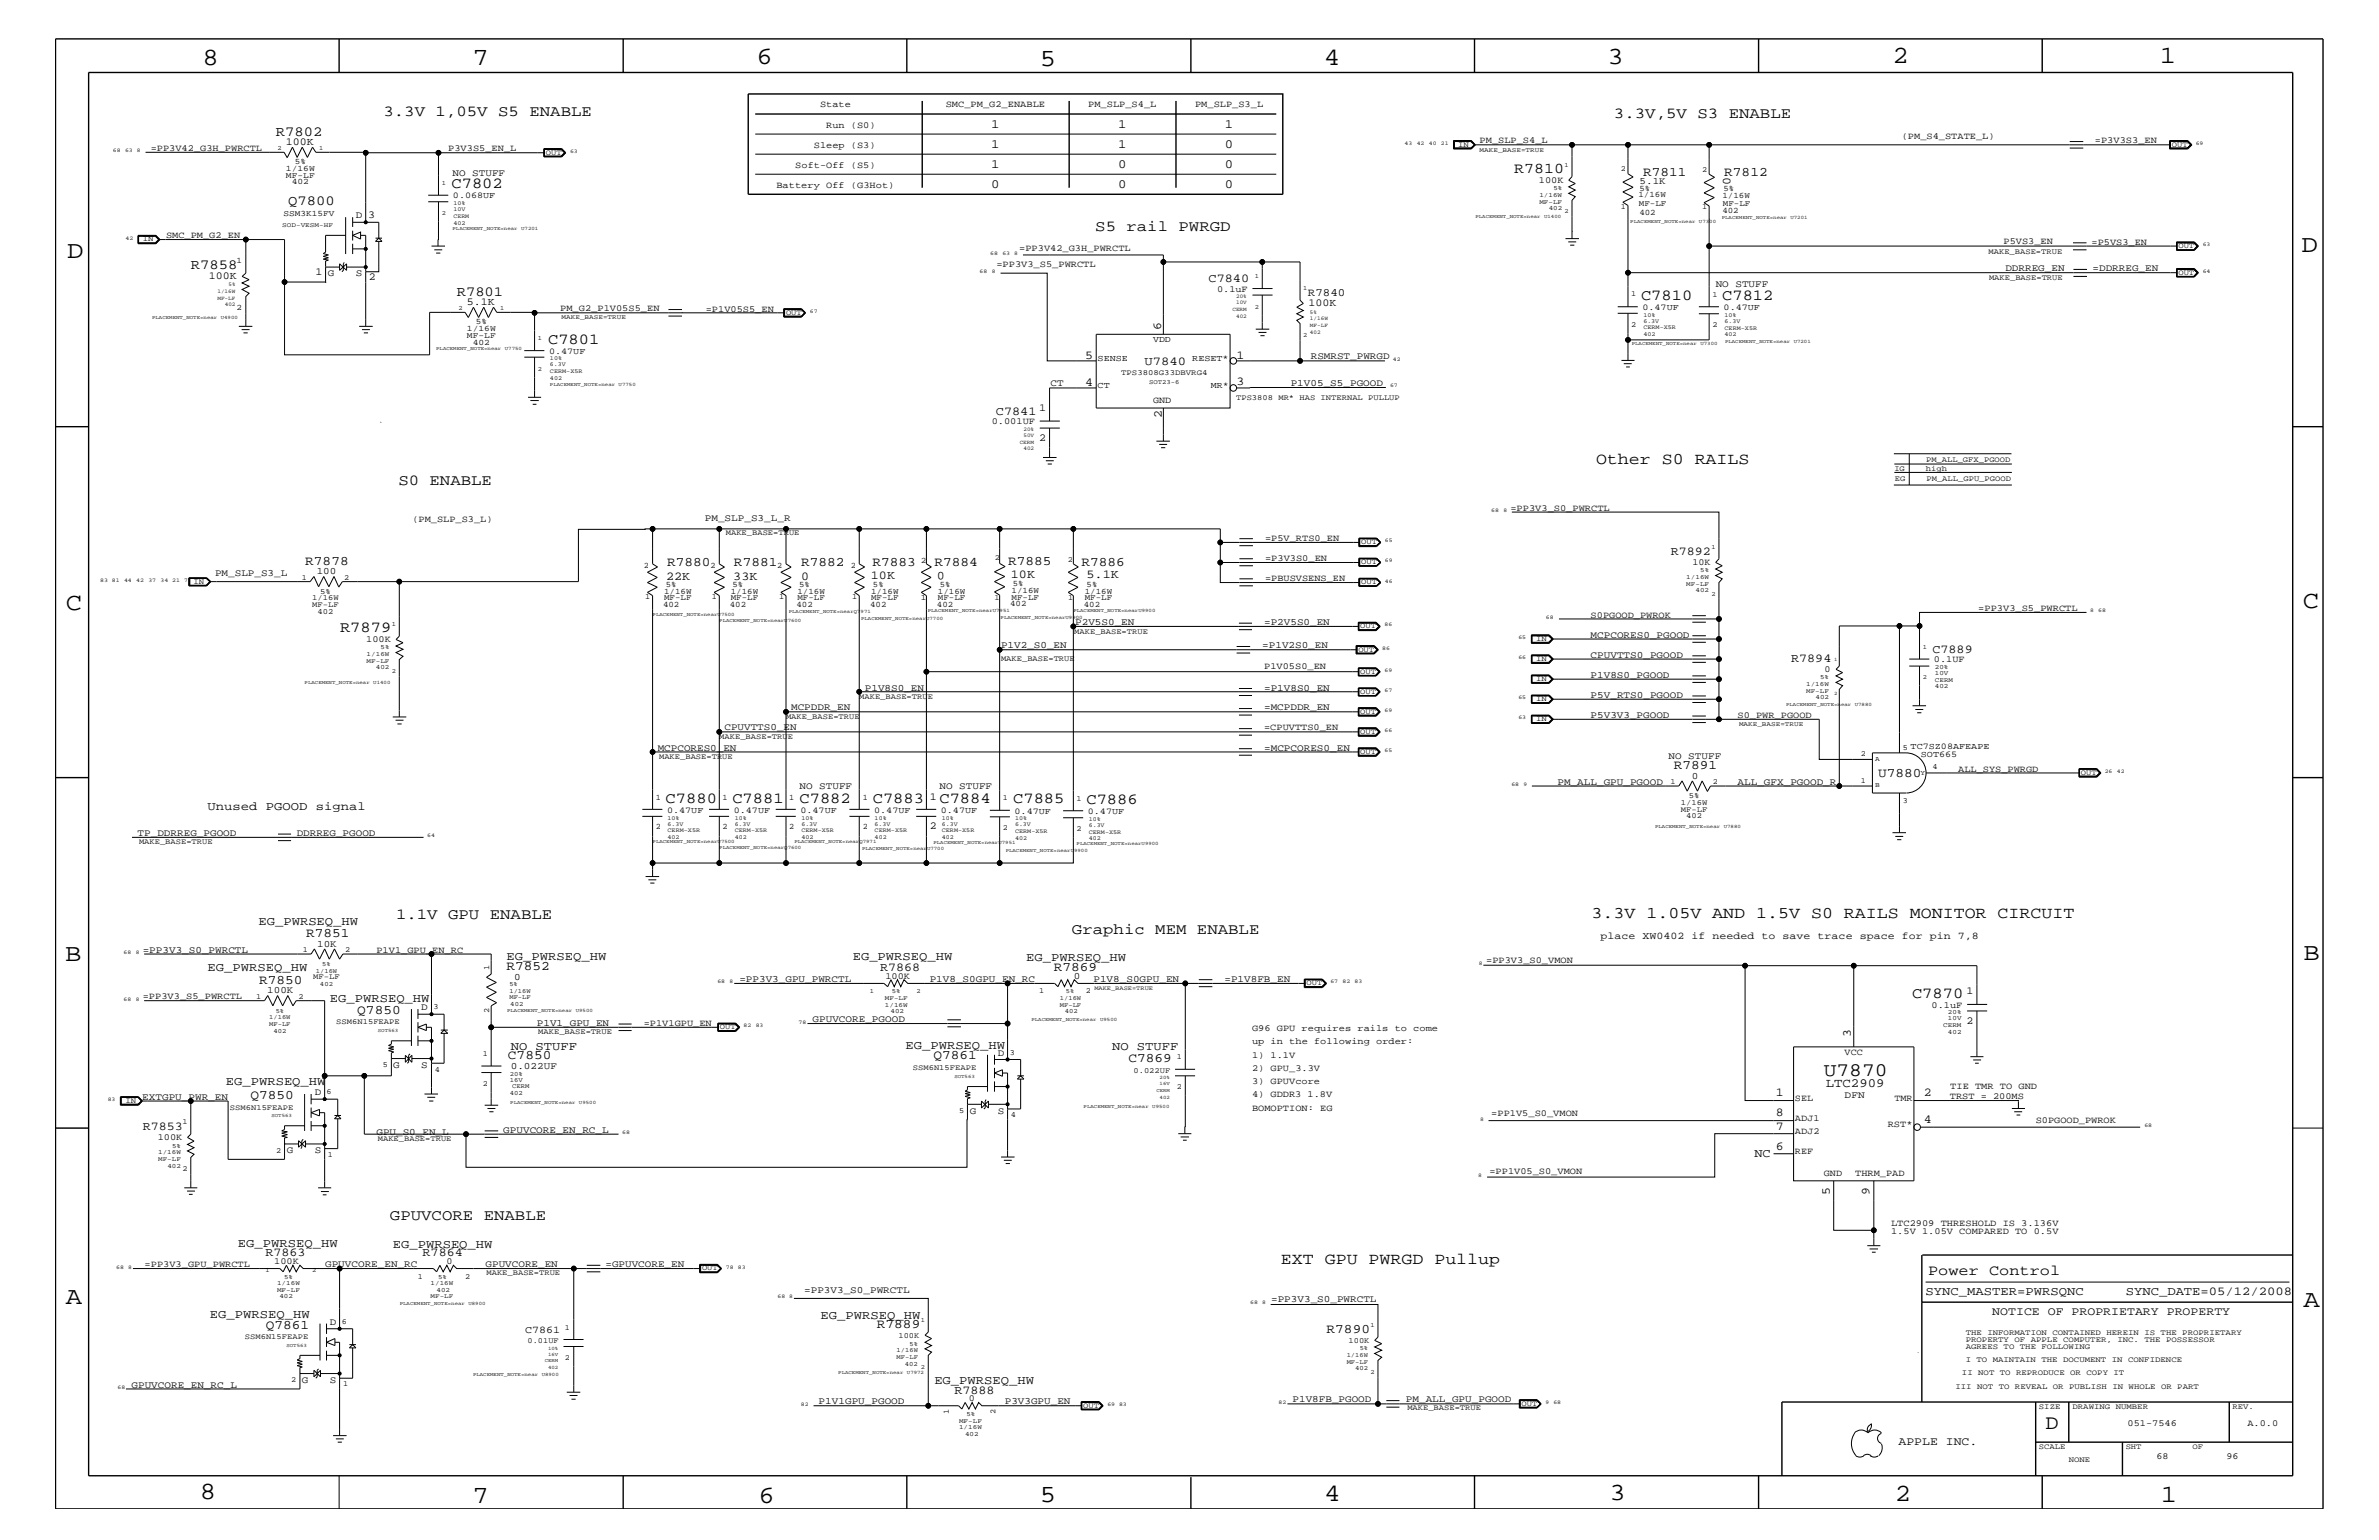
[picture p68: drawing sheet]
<svg xmlns="http://www.w3.org/2000/svg" width="432mm" height="279mm" viewBox="0 0 432 279" stroke-linecap="round" stroke-linejoin="round" font-family="sans-serif">
<defs><g id="words">
<g font-size="4.5">
<text x="36.7" y="11.7">8</text>
<text x="85.8" y="11.7">7</text>
<text x="137.3" y="11.5">6</text>
<text x="240.3" y="11.7">4</text>
<text x="291.8" y="11.5">3</text>
<text x="343.5" y="11.5">2</text>
<text x="392" y="11.5">1</text>
<text x="188.7" y="12.1">5</text>
<text x="12.2" y="46.8">D</text>
<text x="417.7" y="45.7">D</text>
<text x="11.9" y="110.6">C</text>
<text x="418" y="110.3">C</text>
<text x="11.9" y="174.3">B</text>
<text x="418.1" y="174.2">B</text>
<text x="11.9" y="236.7">A</text>
<text x="418.1" y="237.1">A</text>
<text x="36.2" y="271.9">8</text>
<text x="85.8" y="272.7">7</text>
<text x="137.7" y="272.7">6</text>
<text x="188.7" y="272.5">5</text>
<text x="240.4" y="272.3">4</text>
<text x="292.1" y="272.2">3</text>
<text x="343.9" y="272.3">2</text>
<text x="392.2" y="272.6">1</text>
</g>
<text font-size="3.7" x="371.3" y="259.3">D</text>
<text font-size="3.5" x="331" y="195.2">U7870</text>
<g font-size="3">
<text x="289.7" y="84.1">Other S0 RAILS</text>
<text x="288.9" y="166.5">3.3V 1.05V AND 1.5V S0 RAILS MONITOR CIRCUIT</text>
<text x="232.5" y="229.4">EXT GPU PWRGD Pullup</text>
</g>
<g font-size="2.8">
<text x="69.6" y="21">3.3V 1,05V S5 ENABLE</text>
<text x="292.9" y="21.4">3.3V,5V S3 ENABLE</text>
<text x="82" y="34.1">C7802</text>
<text x="198.8" y="41.9">S5 rail PWRGD</text>
<text x="297.9" y="54.4">C7810</text>
<text x="312.6" y="54.5">C7812</text>
<text x="99.5" y="62.3">C7801</text>
<text x="72.3" y="88.1">S0 ENABLE</text>
<text x="61.7" y="114.7">R7879</text>
<text x="120.8" y="145.7">C7880</text>
<text x="132.9" y="145.7">C7881</text>
<text x="145.1" y="145.7">C7882</text>
<text x="158.4" y="145.7">C7883</text>
<text x="170.5" y="145.7">C7884</text>
<text x="183.9" y="145.7">C7885</text>
<text x="197.2" y="145.9">C7886</text>
<text x="71.9" y="166.8">1.1V GPU ENABLE</text>
<text x="194.6" y="169.5">Graphic MEM ENABLE</text>
<text x="347" y="181">C7870</text>
<text x="70.8" y="221.3">GPUVCORE ENABLE</text>
</g>
<g font-size="2.7">
<text x="274.8" y="31.4">R7810</text>
<text x="350" y="231.3">Power Control</text>
</g>
<g font-size="2.5">
<text x="50" y="24.7">R7802</text>
<text x="52.3" y="37.3">Q7800</text>
<text x="34.6" y="48.8">R7858</text>
<text x="82.9" y="53.6">R7801</text>
</g>
<g font-size="2.4">
<text x="298.2" y="31.9">R7811</text>
<text x="313" y="31.9">R7812</text>
<text x="55.4" y="102.5">R7878</text>
<text x="121.1" y="102.6">R7880</text>
<text x="133.2" y="102.6">R7881</text>
<text x="145.4" y="102.6">R7882</text>
<text x="158.4" y="102.6">R7883</text>
<text x="169.6" y="102.6">R7884</text>
<text x="183" y="102.5">R7885</text>
<text x="196.3" y="102.6">R7886</text>
<text x="303.8" y="139.6">R7891</text>
<text x="340.9" y="140.9">U7880</text>
<text x="55.6" y="170">R7851</text>
<text x="47" y="178.5">R7850</text>
<text x="91.9" y="176.1">R7852</text>
<text x="191.3" y="176.2">R7869</text>
<text x="64.9" y="184">Q7850</text>
<text x="92.2" y="192.1">C7850</text>
<text x="169.4" y="192.2">Q7861</text>
<text x="204.8" y="192.7">C7869</text>
<text x="45.5" y="199.4">Q7850</text>
<text x="48.3" y="241.1">Q7861</text>
<text x="159.2" y="240.9">R7889</text>
<text x="240.8" y="241.8">R7890</text>
</g>
<g font-size="2.3">
<text x="179.9" y="23.1">1</text>
<text x="202.9" y="23.1">1</text>
<text x="222.3" y="23.1">1</text>
<text x="179.9" y="26.8">1</text>
<text x="202.9" y="26.8">1</text>
<text x="222.3" y="26.8">0</text>
<text x="179.9" y="30.4">1</text>
<text x="179.9" y="34.1">0</text>
<text x="202.9" y="30.4">0</text>
<text x="202.9" y="34.1">0</text>
<text x="222.3" y="30.4">0</text>
<text x="222.3" y="34.1">0</text>
<text x="331.4" y="197.2">LTC2909</text>
</g>
<g font-size="2.2">
<text x="314.1" y="33.6" transform="rotate(-90 314.1 33.6)">0</text>
<text x="219.4" y="51.2">C7840</text>
<text x="210.7" y="59.8" transform="rotate(-90 210.7 59.8)">6</text>
<text x="196.9" y="65.1">5</text>
<text x="224.5" y="65.1">1</text>
<text x="196.9" y="70">4</text>
<text x="207.7" y="66.2">U7840</text>
<text x="224.5" y="69.9">3</text>
<text x="180.8" y="75.2">C7841</text>
<text x="210.9" y="75.9" transform="rotate(-90 210.9 75.9)">2</text>
<text x="303.3" y="100.7">R7892</text>
<text x="120.9" y="105.2">22K</text>
<text x="133.1" y="105.2">33K</text>
<text x="145.4" y="105.2">0</text>
<text x="158.1" y="105.1">10K</text>
<text x="171.5" y="103.8" transform="rotate(-180 171.5 103.8)">0</text>
<text x="183.5" y="104.9">10K</text>
<text x="197.2" y="104.9">5.1K</text>
<text x="350.8" y="118.4">C7889</text>
<text x="325.1" y="120.1">R7894</text>
<text x="37.7" y="146.9">Unused PGOOD signal</text>
<text x="46.9" y="167.8">EG_PWRSEQ_HW</text>
<text x="37.7" y="176.2">EG_PWRSEQ_HW</text>
<text x="91.9" y="174.2">EG_PWRSEQ_HW</text>
<text x="154.8" y="174.2">EG_PWRSEQ_HW</text>
<text x="159.8" y="176.2">R7868</text>
<text x="186.3" y="174.4">EG_PWRSEQ_HW</text>
<text x="59.9" y="181.8">EG_PWRSEQ_HW</text>
<text x="92.7" y="190.5">NO STUFF</text>
<text x="164.3" y="190.4">EG_PWRSEQ_HW</text>
<text x="201.8" y="190.5">NO STUFF</text>
<text x="336" y="188.2" transform="rotate(-90 336 188.2)">3</text>
<text x="41" y="196.8">EG_PWRSEQ_HW</text>
<text x="322.3" y="202.6">8</text>
<text x="322.3" y="198.9">1</text>
<text x="349.2" y="198.9">2</text>
<text x="349.2" y="203.7">4</text>
<text x="25.9" y="205.1">R7853</text>
<text x="318.4" y="209.9">NC</text>
<text x="322.3" y="205">7</text>
<text x="322.3" y="208.6">6</text>
<text x="332.1" y="216.9" transform="rotate(-90 332.1 216.9)">5</text>
<text x="339.3" y="216.9" transform="rotate(-90 339.3 216.9)">9</text>
<text x="43.2" y="226.3">EG_PWRSEQ_HW</text>
<text x="48.2" y="228">R7863</text>
<text x="71.3" y="226.5">EG_PWRSEQ_HW</text>
<text x="76.7" y="228">R7864</text>
<text x="38.1" y="239.2">EG_PWRSEQ_HW</text>
<text x="148.9" y="239.4">EG_PWRSEQ_HW</text>
<text x="349.5" y="235">SYNC_MASTER=PWRSQNC</text>
<text x="385.8" y="235">SYNC_DATE=05/12/2008</text>
<text x="169.6" y="251.1">EG_PWRSEQ_HW</text>
<text x="173.2" y="252.8">R7888</text>
</g>
<g font-size="2.1">
<text x="361.6" y="238.6">NOTICE OF PROPRIETARY PROPERTY</text>
<text x="344.6" y="262.2">APPLE INC.</text>
</g>
<text font-size="2" x="237.4" y="53.8">R7840</text>
<g font-size="1.9">
<text x="51.9" y="26.4">100K</text>
<text x="66.8" y="39.5">3</text>
<text x="37.9" y="50.7">100K</text>
<text x="57.2" y="50">1</text>
<text x="67" y="50.7">2</text>
<text x="84.8" y="55.3">5.1K</text>
<text x="237.5" y="55.6">100K</text>
<text x="188.6" y="74.6">1</text>
<text x="188.6" y="80">2</text>
<text x="168.7" y="145.1">1</text>
<text x="168.7" y="150.5">2</text>
<text x="290.5" y="170.4">place XW0402 if needed to save trace space for pin 7,8</text>
<text x="357" y="180.4">1</text>
<text x="357" y="185.9">2</text>
<text x="95.3" y="241.8">C7861</text>
</g>
<g font-size="1.8">
<text x="82.1" y="31.9">NO STUFF</text>
<text x="297.6" y="33.4">5.1K</text>
<text x="64.6" y="39.6">D</text>
<text x="59.5" y="50.2">G</text>
<text x="64.6" y="50.2">S</text>
<text x="311.4" y="52">NO STUFF</text>
<text x="364" y="49.2">DDRREG_EN</text>
<text x="379.8" y="49.2">=DDRREG_EN</text>
<text x="237.9" y="65.1">RSMRST_PWRGD</text>
<text x="190.7" y="70">CT</text>
<text x="234.3" y="70">P1V05_S5_PGOOD</text>
<text x="127.9" y="94.5">PM_SLP_S3_L_R</text>
<text x="39" y="104.5">PM_SLP_S3_L</text>
<text x="57.5" y="104.2">100</text>
<text x="195.2" y="113.4">P2V5S0_EN</text>
<text x="229.4" y="113.4">=P2V5S0_EN</text>
<text x="181.7" y="117.6">P1V2_S0_EN</text>
<text x="229.1" y="117.6">=P1V2S0_EN</text>
<text x="288.7" y="115.7">MCPCORES0_PGOOD</text>
<text x="288.7" y="119.3">CPUVTTS0_PGOOD</text>
<text x="157" y="125.3">P1V8S0_EN</text>
<text x="229.4" y="125.3">=P1V8S0_EN</text>
<text x="288.7" y="123">P1V8S0_PGOOD</text>
<text x="143.6" y="128.9">MCPDDR_EN</text>
<text x="229.4" y="128.9">=MCPDDR_EN</text>
<text x="288.7" y="126.6">P5V_RTS0_PGOOD</text>
<text x="288.7" y="130.2">P5V3V3_PGOOD</text>
<text x="119.4" y="136.2">MCPCORES0_EN</text>
<text x="131.5" y="132.5">CPUVTTS0_EN</text>
<text x="229.4" y="136.2">=MCPCORES0_EN</text>
<text x="302.9" y="137.8">NO STUFF</text>
<text x="145.1" y="143.2">NO STUFF</text>
<text x="170.5" y="143.2">NO STUFF</text>
<text x="282.7" y="142.4">PM_ALL_GPU_PGOOD</text>
<text x="307.1" y="141.3">0</text>
<text x="315.4" y="142.4">ALL_GFX_PGOOD_R</text>
<text x="25" y="151.7">TP_DDRREG_PGOOD</text>
<text x="53.8" y="151.7">DDRREG_PGOOD</text>
<text x="25.9" y="172.8">=PP3V3_S0_PWRCTL</text>
<text x="57.6" y="171.7">10K</text>
<text x="93.3" y="177.7">0</text>
<text x="134.2" y="178.2">=PP3V3_GPU_PWRCTL</text>
<text x="168.7" y="178.2">P1V8_S0GPU_EN_RC</text>
<text x="194.9" y="177.6">0</text>
<text x="198.5" y="178.2">P1V8_S0GPU_EN</text>
<text x="222.2" y="178.2">=P1V8FB_EN</text>
<text x="48.5" y="180.2">100K</text>
<text x="76.5" y="183.2">D</text>
<text x="147.5" y="185.4">GPUVCORE_PGOOD</text>
<text x="97.5" y="186.1">P1V1_GPU_EN</text>
<text x="181.1" y="191.5">D</text>
<text x="71.4" y="193.7">G</text>
<text x="76.5" y="193.7">S</text>
<text x="92.7" y="194">0.022UF</text>
<text x="25.8" y="199.5">EXTGPU_PWR_EN</text>
<text x="57.1" y="198.7">D</text>
<text x="176" y="202">G</text>
<text x="181.1" y="202">S</text>
<text x="334.8" y="199.2">DFN</text>
<text x="52.1" y="209.2">G</text>
<text x="57.1" y="209.2">S</text>
<text x="68.3" y="205.9">GPU_S0_EN_L</text>
<text x="91.4" y="205.5">GPUVCORE_EN_RC_L</text>
<text x="59" y="229.9">GPUVCORE_EN_RC</text>
<text x="88.1" y="229.9">GPUVCORE_EN</text>
<text x="109.9" y="229.9">=GPUVCORE_EN</text>
<text x="146" y="234.6">=PP3V3_S0_PWRCTL</text>
<text x="230.7" y="236.2">=PP3V3_S0_PWRCTL</text>
<text x="59.9" y="240.3">D</text>
<text x="23.9" y="251.7">GPUVCORE_EN_RC_L</text>
<text x="54.8" y="250.9">G</text>
<text x="59.9" y="250.9">S</text>
<text x="148.6" y="254.8">P1V1GPU_PGOOD</text>
<text x="182.4" y="254.8">P3V3GPU_EN</text>
<text x="234.6" y="254.5">P1V8FB_PGOOD</text>
<text x="255.2" y="254.5">PM_ALL_GPU_PGOOD</text>
</g>
<g font-size="1.7">
<text x="148.8" y="19.5">State</text>
<text x="150" y="23.1">Run (S0)</text>
<text x="171.7" y="19.5">SMC_PM_G2_ENABLE</text>
<text x="197.5" y="19.5">PM_SLP_S4_L</text>
<text x="216.9" y="19.5">PM_SLP_S3_L</text>
<text x="27.3" y="27.4">=PP3V42_G3H_PWRCTL</text>
<text x="81.4" y="27.5">P3V3S5_EN_L</text>
<text x="147.7" y="26.8">Sleep (S3)</text>
<text x="268.6" y="26">PM_SLP_S4_L</text>
<text x="345.2" y="25.3">(PM_S4_STATE_L)</text>
<text x="380.2" y="26">=P3V3S3_EN</text>
<text x="140.9" y="34.1">Battery Off (G3Hot)</text>
<text x="144.4" y="30.4">Soft-Off (S5)</text>
<text x="279.3" y="33.1">100K</text>
<text x="30.1" y="43.1">SMC_PM_G2_EN</text>
<text x="185" y="45.6">=PP3V42_G3H_PWRCTL</text>
<text x="363.6" y="44.3">P5VS3_EN</text>
<text x="379.6" y="44.4">=P5VS3_EN</text>
<text x="180.8" y="48.5">=PP3V3_S5_PWRCTL</text>
<text x="220.9" y="52.9">0.1uF</text>
<text x="101.7" y="56.5">PM_G2_P1V05S5_EN</text>
<text x="128.1" y="56.6">=P1V05S5_EN</text>
<text x="180" y="77">0.001UF</text>
<text x="209.3" y="73.2">GND</text>
<text x="74.8" y="94.8">(PM_SLP_S3_L)</text>
<text x="274.2" y="92.7">=PP3V3_S0_PWRCTL</text>
<text x="229.6" y="101.8">=P3V3S0_EN</text>
<text x="229.6" y="98.2">=P5V_RTS0_EN</text>
<text x="229.6" y="105.4">=PBUSVSENS_EN</text>
<text x="307.2" y="102.5">10K</text>
<text x="288.7" y="112.1">S0PGOOD_PWROK</text>
<text x="359.1" y="110.9">=PP3V3_S5_PWRCTL</text>
<text x="66.5" y="116.5">100K</text>
<text x="229.4" y="121.4">P1V05S0_EN</text>
<text x="331.1" y="121.9">0</text>
<text x="351" y="120.2">0.1UF</text>
<text x="315.4" y="130.2">S0_PWR_PGOOD</text>
<text x="229.4" y="132.5">=CPUVTTS0_EN</text>
<text x="355.4" y="140">ALL_SYS_PWRGD</text>
<text x="68.3" y="172.8">P1V1_GPU_EN_RC</text>
<text x="160.7" y="177.6">100K</text>
<text x="269.7" y="174.8">=PP3V3_S0_VMON</text>
<text x="25.9" y="181.3">=PP3V3_S5_PWRCTL</text>
<text x="350.6" y="182.8">0.1uF</text>
<text x="116.8" y="186.1">=P1V1GPU_EN</text>
<text x="227.2" y="187">G96 GPU requires rails to come</text>
<text x="227.2" y="189.4">up in the following order:</text>
<text x="227.2" y="191.9">1) 1.1V</text>
<text x="334.8" y="191.4">VCC</text>
<text x="227.2" y="196.7">3) GPUVcore</text>
<text x="227.2" y="194.3">2) GPU_3.3V</text>
<text x="354" y="197.6">TIE TMR TO GND</text>
<text x="227.2" y="201.5">BOMOPTION: EG</text>
<text x="227.2" y="199.1">4) GDDR3 1.8V</text>
<text x="270.7" y="202.6">=PP1V5_S0_VMON</text>
<text x="325.8" y="203.3">ADJ1</text>
<text x="325.8" y="199.7">SEL</text>
<text x="343.8" y="199.7">TMR</text>
<text x="353.9" y="199.3">TRST = 200MS</text>
<text x="369.5" y="203.7">S0PGOOD_PWROK</text>
<text x="28.6" y="206.9">100K</text>
<text x="325.8" y="205.7">ADJ2</text>
<text x="325.8" y="209.3">REF</text>
<text x="342.6" y="204.5">RST*</text>
<text x="270.3" y="213">=PP1V05_S0_VMON</text>
<text x="331" y="213.4">GND</text>
<text x="336.7" y="213.4">THRM_PAD</text>
<text x="343.2" y="223.8">1.5V 1.05V COMPARED TO 0.5V</text>
<text x="343.2" y="222.4">LTC2909 THRESHOLD IS 3.136V</text>
<text x="26.2" y="229.9">=PP3V3_GPU_PWRCTL</text>
<text x="49.8" y="229.3">100K</text>
<text x="81" y="229.3">0</text>
<text x="175.9" y="254.2">0</text>
<text x="386.2" y="258.7">051-7546</text>
<text x="407.9" y="258.7">A.0.0</text>
<text x="391.4" y="264.7">68</text>
<text x="404.1" y="264.7">96</text>
</g>
<g font-size="1.6">
<text x="82.2" y="36">0.068UF</text>
<text x="298.1" y="56.2">0.47UF</text>
<text x="312.8" y="56.3">0.47UF</text>
<text x="99.7" y="64.2">0.47UF</text>
<text x="199.2" y="65.5">SENSE</text>
<text x="209.3" y="62.1">VDD</text>
<text x="216.4" y="65.5">RESET*</text>
<text x="199.2" y="70.4">CT</text>
<text x="219.8" y="70.4">MR*</text>
<text x="348.7" y="137.3">SOT665</text>
<text x="121.1" y="147.5">0.47UF</text>
<text x="133.2" y="147.5">0.47UF</text>
<text x="145.3" y="147.5">0.47UF</text>
<text x="158.7" y="147.5">0.47UF</text>
<text x="170.8" y="147.5">0.47UF</text>
<text x="184.1" y="147.6">0.47UF</text>
<text x="197.4" y="147.7">0.47UF</text>
</g>
<g font-size="1.5">
<text x="53.5" y="29.8">5%</text>
<text x="51.9" y="32.3">MF-LF</text>
<text x="51.9" y="31">1/16W</text>
<text x="53" y="33.5">402</text>
<text x="297.4" y="35.8">1/16W</text>
<text x="297.6" y="34.6">5%</text>
<text x="312.6" y="35.9">1/16W</text>
<text x="312.8" y="34.7">5%</text>
<text x="51.5" y="39.2">SSM3K15FV</text>
<text x="297.5" y="37.4">MF-LF</text>
<text x="297.6" y="39">402</text>
<text x="312.6" y="38.7">402</text>
<text x="312.7" y="37.5">MF-LF</text>
<text x="42.9" y="47.7">1</text>
<text x="42.9" y="56.2">2</text>
<text x="86.4" y="58.9">5%</text>
<text x="84.8" y="60.1">1/16W</text>
<text x="84.8" y="61.2">MF-LF</text>
<text x="85.8" y="62.5">402</text>
<text x="116.8" y="103.1">2</text>
<text x="120.5" y="107.7">1/16W</text>
<text x="120.9" y="106.5">5%</text>
<text x="128.9" y="103.1">2</text>
<text x="132.6" y="107.7">1/16W</text>
<text x="133" y="106.5">5%</text>
<text x="141.1" y="103.1">2</text>
<text x="144.7" y="107.7">1/16W</text>
<text x="145.1" y="106.5">5%</text>
<text x="154.4" y="103.1">2</text>
<text x="158.1" y="107.7">1/16W</text>
<text x="158.5" y="106.5">5%</text>
<text x="167.1" y="102.2">2</text>
<text x="170.2" y="107.7">1/16W</text>
<text x="170.6" y="106.5">5%</text>
<text x="183.6" y="107.6">1/16W</text>
<text x="183.9" y="106.4">5%</text>
<text x="196.9" y="107.7">1/16W</text>
<text x="197.2" y="106.5">5%</text>
<text x="117.1" y="108.7">1</text>
<text x="120.4" y="110.2">402</text>
<text x="120.5" y="108.9">MF-LF</text>
<text x="129.2" y="108.7">1</text>
<text x="132.5" y="110.2">402</text>
<text x="132.6" y="108.9">MF-LF</text>
<text x="141.4" y="108.7">1</text>
<text x="144.6" y="110.2">402</text>
<text x="144.7" y="108.9">MF-LF</text>
<text x="154.7" y="108.7">1</text>
<text x="157.9" y="110.2">402</text>
<text x="158.1" y="108.9">MF-LF</text>
<text x="167.1" y="108.9">1</text>
<text x="170.1" y="110.2">402</text>
<text x="170.2" y="108.9">MF-LF</text>
<text x="183.3" y="110">402</text>
<text x="183.6" y="108.8">MF-LF</text>
<text x="196.7" y="110.2">402</text>
<text x="196.9" y="108.9">MF-LF</text>
<text x="119" y="145.1">1</text>
<text x="131.1" y="145.1">1</text>
<text x="143.3" y="145.1">1</text>
<text x="156.6" y="145.1">1</text>
<text x="119" y="150.5">2</text>
<text x="131.1" y="150.5">2</text>
<text x="143.3" y="150.5">2</text>
<text x="156.6" y="150.5">2</text>
</g>
<g font-size="1.4">
<text x="99.1" y="28.1">OUT</text>
<text x="264.7" y="26.6">IN</text>
<text x="394.2" y="26.6">OUT</text>
<text x="294.2" y="31">2</text>
<text x="308.9" y="31.2">2</text>
<text x="294.2" y="37.9">1</text>
<text x="308.9" y="38">1</text>
<text x="25.9" y="43.8">IN</text>
<text x="360.9" y="46">MAKE_BASE=TRUE</text>
<text x="395.4" y="45.1">OUT</text>
<text x="296.1" y="53.8">1</text>
<text x="310.8" y="53.9">1</text>
<text x="361" y="50.7">MAKE_BASE=TRUE</text>
<text x="395.4" y="49.9">OUT</text>
<text x="142.7" y="57.2">OUT</text>
<text x="296.1" y="59.3">2</text>
<text x="310.8" y="59.3">2</text>
<text x="203.5" y="68">TPS3808G33DBVRG4</text>
<text x="224.4" y="72.6">TPS3808 MR* HAS INTERNAL PULLUP</text>
<text x="349.6" y="83.8">PM_ALL_GFX_PGOOD</text>
<text x="343.8" y="85.4">IG</text>
<text x="343.9" y="87.3">EG</text>
<text x="349.6" y="85.4">high</text>
<text x="349.7" y="87.3">PM_ALL_GPU_PGOOD</text>
<text x="131.7" y="97.1">MAKE_BASE=TRUE</text>
<text x="180.6" y="101.6">2</text>
<text x="193.8" y="101.9">2</text>
<text x="247.1" y="98.7">OUT</text>
<text x="35.1" y="105.9">IN</text>
<text x="54.8" y="105.2">1</text>
<text x="58.1" y="107.7">5%</text>
<text x="62.5" y="105.2">2</text>
<text x="247.1" y="102.4">OUT</text>
<text x="247.1" y="106">OUT</text>
<text x="56.7" y="108.9">1/16W</text>
<text x="56.7" y="110.2">MF-LF</text>
<text x="57.7" y="111.4">402</text>
<text x="180.5" y="108.8">1</text>
<text x="193.9" y="108.9">1</text>
<text x="246.9" y="114">OUT</text>
<text x="195" y="115">MAKE_BASE=TRUE</text>
<text x="246.5" y="118.2">OUT</text>
<text x="278.8" y="116.4">IN</text>
<text x="181.7" y="120">MAKE_BASE=TRUE</text>
<text x="246.9" y="122.3">OUT</text>
<text x="246.9" y="125.9">OUT</text>
<text x="278.8" y="120">IN</text>
<text x="278.8" y="123.6">IN</text>
<text x="142.7" y="130.4">MAKE_BASE=TRUE</text>
<text x="156" y="126.8">MAKE_BASE=TRUE</text>
<text x="246.9" y="129.6">OUT</text>
<text x="278.8" y="127.2">IN</text>
<text x="278.8" y="130.8">IN</text>
<text x="119.6" y="137.7">MAKE_BASE=TRUE</text>
<text x="130.6" y="134.1">MAKE_BASE=TRUE</text>
<text x="246.9" y="133.2">OUT</text>
<text x="246.9" y="136.8">OUT</text>
<text x="337.7" y="137.2">2</text>
<text x="345.4" y="136">5 TC7SZ08AFEAPE</text>
<text x="303.2" y="142.3">1</text>
<text x="310.9" y="142.3">2</text>
<text x="337.7" y="142">1</text>
<text x="350.8" y="139.6">4</text>
<text x="377.7" y="140.6">OUT</text>
<text x="182" y="145.1">1</text>
<text x="195.4" y="145.3">1</text>
<text x="305.1" y="147.3">MF-LF</text>
<text x="305.1" y="146">1/16W</text>
<text x="306.1" y="148.4">402</text>
<text x="306.5" y="144.8">5%</text>
<text x="345.4" y="145.7">3</text>
<text x="25.2" y="153.1">MAKE_BASE=TRUE</text>
<text x="182" y="150.7">2</text>
<text x="195.4" y="150.7">2</text>
<text x="54.9" y="172.7">1</text>
<text x="62.7" y="172.7">2</text>
<text x="56.9" y="177.7">MF-LF</text>
<text x="88.8" y="176.1" transform="rotate(-90 88.8 176.1)">1</text>
<text x="237.2" y="178.8">OUT</text>
<text x="46.5" y="181.2">1</text>
<text x="54.2" y="181.2">2</text>
<text x="61" y="185.9">SSM6N15FEAPE</text>
<text x="78.7" y="183.1">3</text>
<text x="88.8" y="183.8" transform="rotate(-90 88.8 183.8)">2</text>
<text x="188.6" y="180.2">1</text>
<text x="197.1" y="180.2">2</text>
<text x="87.6" y="191.5">1</text>
<text x="97.7" y="187.6">MAKE_BASE=TRUE</text>
<text x="130.6" y="186.7">OUT</text>
<text x="183.3" y="191.4">3</text>
<text x="69.5" y="193.7">5</text>
<text x="78.9" y="194.4">4</text>
<text x="87.6" y="197">2</text>
<text x="165.7" y="194.2">SSM6N15FEAPE</text>
<text x="205.7" y="194.6">0.022UF</text>
<text x="213.6" y="192.1">1</text>
<text x="213.6" y="197.6">2</text>
<text x="22.8" y="200.1">IN</text>
<text x="33.1" y="204">1</text>
<text x="41.7" y="201.4">SSM6N15FEAPE</text>
<text x="59.3" y="198.6">6</text>
<text x="174.1" y="202">5</text>
<text x="183.5" y="202.7">4</text>
<text x="50.1" y="209.2">2</text>
<text x="59.5" y="209.8">1</text>
<text x="68.6" y="207">MAKE_BASE=TRUE</text>
<text x="33.1" y="212.5">2</text>
<text x="75.9" y="232">1</text>
<text x="84.4" y="232">2</text>
<text x="88.3" y="231.3">MAKE_BASE=TRUE</text>
<text x="127.4" y="230.5">OUT</text>
<text x="44.4" y="243">SSM6N15FEAPE</text>
<text x="62.1" y="240.2">6</text>
<text x="95.8" y="243.7">0.01UF</text>
<text x="102.5" y="241.2">1</text>
<text x="163.1" y="242.8">100K</text>
<text x="244.8" y="243.7">100K</text>
<text x="356.8" y="242.3">THE INFORMATION CONTAINED HEREIN IS THE PROPRIETARY</text>
<text x="356.8" y="243.5">PROPERTY OF APPLE COMPUTER, INC. THE POSSESSOR</text>
<text x="356.8" y="244.7">AGREES TO THE FOLLOWING</text>
<text x="52.8" y="250.7">2</text>
<text x="62.3" y="251.5">1</text>
<text x="102.5" y="246.7">2</text>
<text x="354.9" y="252">III NOT TO REVEAL OR PUBLISH IN WHOLE OR PART</text>
<text x="356.1" y="249.5">II NOT TO REPRODUCE OR COPY IT</text>
<text x="356.8" y="247.1">I TO MAINTAIN THE DOCUMENT IN CONFIDENCE</text>
<text x="172.2" y="256.6" transform="rotate(-90 172.2 256.6)">1</text>
<text x="180.7" y="256.6" transform="rotate(-90 180.7 256.6)">2</text>
<text x="196.6" y="255.4">OUT</text>
<text x="255.4" y="255.9">MAKE_BASE=TRUE</text>
<text x="276.2" y="255">OUT</text>
<text x="370.1" y="255.6">SIZE</text>
<text x="376.2" y="255.6">DRAWING NUMBER</text>
<text x="405.2" y="255.6">REV.</text>
<text x="370.1" y="262.9">SCALE</text>
<text x="385.8" y="262.9">SHT</text>
<text x="397.9" y="262.9">OF</text>
<text x="375.5" y="265.3">NONE</text>
</g>
<g font-size="1.3">
<text x="340.4" y="142.9">B</text>
<text x="340.4" y="138.1">A</text>
<text x="348.6" y="140.6">Y</text>
</g>
<g font-size="1.2">
<text x="50.4" y="27.3">2</text>
<text x="57.9" y="27.3">1</text>
<text x="268.6" y="27.5">MAKE_BASE=TRUE</text>
<text x="80.2" y="33.6">1</text>
<text x="279.4" y="35.7">1/16W</text>
<text x="281.9" y="34.5">5%</text>
<text x="284" y="30.3">1</text>
<text x="51.2" y="41.2">SOD-VESM-HF</text>
<text x="80.2" y="39.1">2</text>
<text x="279.4" y="36.9">MF-LF</text>
<text x="281.1" y="38.1">402</text>
<text x="284" y="38.7">2</text>
<text x="227.8" y="50.5">1</text>
<text x="236.6" y="52.7">1</text>
<text x="83.2" y="56.3">2</text>
<text x="90.8" y="56.3">1</text>
<text x="101.9" y="57.9">MAKE_BASE=TRUE</text>
<text x="227.8" y="56">2</text>
<text x="97.6" y="61.8">1</text>
<text x="236.6" y="61.2">2</text>
<text x="97.6" y="67.3">2</text>
<text x="208.6" y="69.6">SOT23-6</text>
<text x="310.6" y="99.6">1</text>
<text x="306.1" y="105">1/16W</text>
<text x="306.1" y="106.3">MF-LF</text>
<text x="307.8" y="107.5">402</text>
<text x="308.6" y="103.8">5%</text>
<text x="71.1" y="113.6">1</text>
<text x="310.6" y="108.1">2</text>
<text x="66.5" y="119.1">1/16W</text>
<text x="69.1" y="117.8">5%</text>
<text x="349" y="117.8">1</text>
<text x="66.5" y="120.3">MF-LF</text>
<text x="68.2" y="121.4">402</text>
<text x="71.1" y="122">2</text>
<text x="327.8" y="125.7">MF-LF</text>
<text x="327.8" y="124.4">1/16W</text>
<text x="330.4" y="123.2">5%</text>
<text x="349" y="123.2">2</text>
<text x="351.2" y="123.7">CERM</text>
<text x="351.2" y="124.9">402</text>
<text x="351.2" y="122.5">10V</text>
<text x="351.2" y="121.4">20%</text>
<text x="315.6" y="131.7">MAKE_BASE=TRUE</text>
<text x="329.5" y="126.9">402</text>
<text x="57.3" y="176.5">1/16W</text>
<text x="58.1" y="178.8">402</text>
<text x="58.5" y="175.2">5%</text>
<text x="92.5" y="178.8">5%</text>
<text x="48.9" y="184.9">1/16W</text>
<text x="50" y="183.8">5%</text>
<text x="92.5" y="181.3">MF-LF</text>
<text x="92.5" y="180.1">1/16W</text>
<text x="92.6" y="182.5">402</text>
<text x="157.9" y="180.2">1</text>
<text x="160.6" y="182.7">1/16W</text>
<text x="160.6" y="181.4">MF-LF</text>
<text x="161.6" y="183.8">402</text>
<text x="161.9" y="180.2">5%</text>
<text x="166.4" y="180.2">2</text>
<text x="192.4" y="182.7">MF-LF</text>
<text x="192.4" y="181.4">1/16W</text>
<text x="193.3" y="183.8">402</text>
<text x="193.5" y="180.2">5%</text>
<text x="353.6" y="184">20%</text>
<text x="353.6" y="185.1">10V</text>
<text x="48.9" y="186.1">MF-LF</text>
<text x="49.6" y="187.4">402</text>
<text x="352.7" y="186.4">CERM</text>
<text x="353.6" y="187.6">402</text>
<text x="92.5" y="196.3">16V</text>
<text x="92.5" y="195.2">20%</text>
<text x="93" y="197.5">CERM</text>
<text x="92.5" y="198.7">402</text>
<text x="28.7" y="209.4">1/16W</text>
<text x="31.2" y="208.2">5%</text>
<text x="28.7" y="210.7">MF-LF</text>
<text x="30.4" y="211.9">402</text>
<text x="48.2" y="230.7">1</text>
<text x="50.3" y="233.2">1/16W</text>
<text x="51.6" y="232">5%</text>
<text x="56.6" y="230.7">2</text>
<text x="78.1" y="233.2">1/16W</text>
<text x="79.5" y="232">5%</text>
<text x="50.3" y="234.4">MF-LF</text>
<text x="50.7" y="235.6">402</text>
<text x="78.1" y="235.6">MF-LF</text>
<text x="79.2" y="234.4">402</text>
<text x="167.1" y="239.9">1</text>
<text x="162.7" y="245.3">1/16W</text>
<text x="165.1" y="244.1">5%</text>
<text x="246.8" y="245">5%</text>
<text x="248.8" y="240.7">1</text>
<text x="162.7" y="246.5">MF-LF</text>
<text x="164.3" y="247.8">402</text>
<text x="167.1" y="248.4">2</text>
<text x="244.4" y="247.4">MF-LF</text>
<text x="244.4" y="246.2">1/16W</text>
<text x="246" y="248.6">402</text>
<text x="248.8" y="249.2">2</text>
<text x="175.4" y="256.9">5%</text>
<text x="174.1" y="259.3">1/16W</text>
<text x="174.1" y="258.1">MF-LF</text>
<text x="175.2" y="260.5">402</text>
</g>
<g font-size="1.1">
<text x="82.3" y="39.5">CERM</text>
<text x="82.3" y="38.3">10V</text>
<text x="82.3" y="40.8">402</text>
<text x="82.3" y="37.2">10%</text>
<text x="298.3" y="59.7">CERM-X5R</text>
<text x="298.3" y="57.4">10%</text>
<text x="298.3" y="58.5">6.3V</text>
<text x="313" y="58.6">6.3V</text>
<text x="313" y="59.8">CERM-X5R</text>
<text x="313" y="57.5">10%</text>
<text x="99.8" y="65.4">10%</text>
<text x="298.3" y="61">402</text>
<text x="313" y="61">402</text>
<text x="99.8" y="68.9">402</text>
<text x="99.8" y="67.7">CERM-X5R</text>
<text x="99.8" y="66.5">6.3V</text>
<text x="121.2" y="148.7">10%</text>
<text x="121.2" y="149.8">6.3V</text>
<text x="133.3" y="148.7">10%</text>
<text x="133.3" y="149.8">6.3V</text>
<text x="145.5" y="149.8">6.3V</text>
<text x="145.5" y="148.7">10%</text>
<text x="158.7" y="148.7">10%</text>
<text x="158.7" y="149.8">6.3V</text>
<text x="170.9" y="149.8">6.3V</text>
<text x="170.9" y="148.7">10%</text>
<text x="184.2" y="148.8">10%</text>
<text x="184.2" y="149.9">6.3V</text>
<text x="197.6" y="149">10%</text>
<text x="121.2" y="151">CERM-X5R</text>
<text x="121.2" y="152.2">402</text>
<text x="133.3" y="151">CERM-X5R</text>
<text x="133.3" y="152.2">402</text>
<text x="145.5" y="152.2">402</text>
<text x="145.5" y="151">CERM-X5R</text>
<text x="158.7" y="152.2">402</text>
<text x="158.7" y="151">CERM-X5R</text>
<text x="170.9" y="152.2">402</text>
<text x="170.9" y="151">CERM-X5R</text>
<text x="184.2" y="152.3">402</text>
<text x="184.2" y="151.1">CERM-X5R</text>
<text x="197.6" y="151.2">CERM-X5R</text>
<text x="197.6" y="152.4">402</text>
<text x="197.6" y="150.1">6.3V</text>
<text x="198.6" y="179.6">MAKE_BASE=TRUE</text>
</g>
<g font-size="1">
<text x="20.5" y="27.6">68</text>
<text x="22.7" y="27.6">63 8</text>
<text x="103.5" y="27.7">63</text>
<text x="254.9" y="26.3">43</text>
<text x="257.1" y="26.3">42</text>
<text x="259.3" y="26.3">40</text>
<text x="261.5" y="26.3">21</text>
<text x="398.5" y="26.3">69</text>
<text x="22.8" y="43.5">42</text>
<text x="179.7" y="46.3">68</text>
<text x="181.9" y="46.3">63 8</text>
<text x="399.8" y="44.6">63</text>
<text x="39.5" y="53.2">1/16W</text>
<text x="41.5" y="51.9">5%</text>
<text x="177.8" y="49.6">68</text>
<text x="180" y="49.6">8</text>
<text x="399.8" y="49.5">64</text>
<text x="39.5" y="54.4">MF-LF</text>
<text x="40.8" y="55.6">402</text>
<text x="147" y="56.8">67</text>
<text x="223.7" y="56.5">CERM</text>
<text x="224.4" y="54.1">20%</text>
<text x="224.4" y="55.2">10V</text>
<text x="224.4" y="57.7">402</text>
<text x="237.7" y="59.4">MF-LF</text>
<text x="237.7" y="58.1">1/16W</text>
<text x="237.7" y="56.9">5%</text>
<text x="237.7" y="60.6">402</text>
<text x="252.8" y="65.5">42</text>
<text x="252.3" y="70.3">67</text>
<text x="185.1" y="80.5">CERM</text>
<text x="185.8" y="78.3">20%</text>
<text x="185.8" y="79.4">50V</text>
<text x="185.8" y="81.7">402</text>
<text x="270.7" y="92.9">68</text>
<text x="272.9" y="92.9">8</text>
<text x="251.4" y="98.4">65</text>
<text x="18.2" y="105.5">83 81</text>
<text x="22.5" y="105.5">44</text>
<text x="24.7" y="105.5">42</text>
<text x="26.9" y="105.5">37</text>
<text x="29.1" y="105.5">34 21</text>
<text x="33.4" y="105.5">7</text>
<text x="251.4" y="102.1">69</text>
<text x="251.4" y="105.7">46</text>
<text x="251.3" y="113.7">86</text>
<text x="280.6" y="112.3">68</text>
<text x="379.4" y="111.1">8</text>
<text x="380.8" y="111.1">68</text>
<text x="250.9" y="117.9">86</text>
<text x="275.6" y="119.6">66</text>
<text x="275.6" y="115.9">65</text>
<text x="251.3" y="121.9">69</text>
<text x="251.3" y="125.5">67</text>
<text x="251.3" y="129.1">69</text>
<text x="275.6" y="126.9">65</text>
<text x="275.6" y="130.5">63</text>
<text x="251.3" y="132.8">66</text>
<text x="251.3" y="136.4">65</text>
<text x="274.3" y="142.6">68</text>
<text x="276.5" y="142.6">9</text>
<text x="382" y="140.2">26</text>
<text x="384.2" y="140.2">42</text>
<text x="77.6" y="151.9">64</text>
<text x="22.4" y="173.1">68</text>
<text x="24.6" y="173.1">8</text>
<text x="130.2" y="178.4">68</text>
<text x="132.4" y="178.4">8</text>
<text x="241.5" y="178.4">67</text>
<text x="243.7" y="178.4">82</text>
<text x="245.9" y="178.4">83</text>
<text x="268.4" y="175.1">8</text>
<text x="22.4" y="181.6">68</text>
<text x="24.6" y="181.6">8</text>
<text x="144.9" y="185.7">78</text>
<text x="135" y="186.4">82</text>
<text x="137.2" y="186.4">83</text>
<text x="19.6" y="199.8">83</text>
<text x="268.6" y="203.3">8</text>
<text x="112.9" y="205.8">68</text>
<text x="389.2" y="204.5">68</text>
<text x="268.3" y="213.6">8</text>
<text x="21.1" y="230.2">68</text>
<text x="23.3" y="230.2">8</text>
<text x="131.7" y="230.2">78</text>
<text x="133.9" y="230.2">83</text>
<text x="141.1" y="235.6">68 8</text>
<text x="226.9" y="236.7">68</text>
<text x="229.1" y="236.7">8</text>
<text x="21.3" y="252">68</text>
<text x="145.4" y="255">82</text>
<text x="201" y="255">69 83</text>
<text x="232.1" y="254.7">82</text>
<text x="280.5" y="254.7">9</text>
<text x="281.9" y="254.7">68</text>
</g>
<g font-size=".9">
<text x="82.1" y="41.8">PLACEMENT_NOTE=near U7201</text>
<text x="267.8" y="39.5">PLACEMENT_NOTE=near U1400</text>
<text x="295.9" y="40.4">PLACEMENT_NOTE=near U7300</text>
<text x="312.5" y="39.7">PLACEMENT_NOTE=near U7201</text>
<text x="27.6" y="57.9">PLACEMENT_NOTE=near U4900</text>
<text x="79.2" y="63.4">PLACEMENT_NOTE=near U7750</text>
<text x="296.2" y="62.5">PLACEMENT_NOTE=near U7300</text>
<text x="313.1" y="62.2">PLACEMENT_NOTE=near U7201</text>
<text x="99.8" y="70">PLACEMENT_NOTE=near U7750</text>
<text x="118.4" y="111.7">PLACEMENT_NOTE=nearU7500</text>
<text x="130.6" y="112.9">PLACEMENT_NOTE=nearU7600</text>
<text x="143.2" y="111.2">PLACEMENT_NOTE=nearQ7971</text>
<text x="156.3" y="112.6">PLACEMENT_NOTE=nearU7700</text>
<text x="168.4" y="111.1">PLACEMENT_NOTE=nearU7951</text>
<text x="181.6" y="112.3">PLACEMENT_NOTE=nearU9900</text>
<text x="194.8" y="111">PLACEMENT_NOTE=nearU9900</text>
<text x="332.9" y="119.9">1</text>
<text x="55.3" y="124.1">PLACEMENT_NOTE=near U1400</text>
<text x="324.2" y="128">PLACEMENT_NOTE=near U7880</text>
<text x="332.9" y="126.1">2</text>
<text x="118.4" y="152.9">PLACEMENT_NOTE=nearU7500</text>
<text x="130.6" y="154.1">PLACEMENT_NOTE=nearQ7600</text>
<text x="144.2" y="153">PLACEMENT_NOTE=nearQ7971</text>
<text x="156.5" y="154.3">PLACEMENT_NOTE=nearU7700</text>
<text x="169.4" y="153.1">PLACEMENT_NOTE=nearU7951</text>
<text x="182.5" y="154.5">PLACEMENT_NOTE=nearU9900</text>
<text x="195.4" y="153.4">PLACEMENT_NOTE=nearU9900</text>
<text x="300.4" y="150.3">PLACEMENT_NOTE=near U7880</text>
<text x="92" y="183.6">PLACEMENT_NOTE=near U9500</text>
<text x="187.2" y="185.2">PLACEMENT_NOTE=near U9500</text>
<text x="68.6" y="187.2">SOT563</text>
<text x="173.2" y="195.5">SOT563</text>
<text x="210.5" y="196.9">16V</text>
<text x="210.5" y="195.8">20%</text>
<text x="49.3" y="202.7">SOT563</text>
<text x="92.6" y="200.3">PLACEMENT_NOTE=near U9500</text>
<text x="196.7" y="200.9">PLACEMENT_NOTE=near U9500</text>
<text x="209.9" y="198.1">CERM</text>
<text x="210.5" y="199.3">402</text>
<text x="72.6" y="236.8">PLACEMENT_NOTE=near U8900</text>
<text x="52" y="244.4">SOT563</text>
<text x="99.5" y="244.9">10%</text>
<text x="99.5" y="246">16V</text>
<text x="85.9" y="249.7">PLACEMENT_NOTE=near U8900</text>
<text x="98.9" y="247.2">CERM</text>
<text x="99.5" y="248.4">402</text>
<text x="152.1" y="249.4">PLACEMENT_NOTE=near U7972</text>
</g>
</g></defs>
<g fill="none" stroke="#000" stroke-width=".18">
<path d="M26.4 27.6h25.2l.6 1M62.7 39.4v6.7M64 39.4v1.8M66.4 27.7v12.6M77.7 36.6h3.7M77.7 35.4h3.7M79.6 27.7l-22.3-.1-.6-.9-.9 1.9-.9-1.9-1 1.9-.8-1.9-.9 1.9M79.6 36.6l-.1 8M79.6 27.7h19.2M79.6 27.7v7.7M98.7 27h3.2M98.7 27h3.2l.8 .7-.8 .8h-3.2z"/>
<path d="M98.7 28.4h3.2M98.8 27.1h3.1l.5 .6-.5 .6h-3.1M98.8 27v1.4M101.9 27l.7 .7-.7 .7M101.9 27l.6 .7-.6 .7M137.1 28h94.5M137.1 24.3h94.5M137.1 31.6h94.5M263.8 25.5h3.2l.8 .8-.8 .7h-3.2zM263.9 25.6h3.1l.6 .7-.6 .6h-3.1zM267 25.5l.7 .8-.7 .7h-3.2M267.6 26.3l-.6-.6h-3v1.2"/>
<path d="M267.6 26.3h17.7M267.6 26.3l-.6 .6M295.5 26.3h14.7M310.3 39.7l-.1 .1M311.2 32.2l-1.9 .9 1.9 1-1.9 .9 1.9 .8-1.9 1 .9 .6v7.2M375.7 26.9h2.4M375.7 25.7h2.4M393.8 25.5h3.3l.7 .8-.7 .7h-3.3zM393.9 26.9h3.1M393.9 25.5v1.5h3.1l.8-.7-.8-.8M393.9 25.6h3.1l.7 .7-.7 .6M394 26.3h-83.8v5.3l1 .6"/>
<path d="M394 26.9v-1.2h3l.6 .6-.6 .6M25.1 42.7h3.2l.7 .8-.7 .7h-3.2zM25.1 44.1h3.2M25.1 42.8h3.2M25.1 42.8v1.3M25.1 42.9h3.1l.6 .6M28.3 42.8l.6 .7-.6 .6M28.3 42.8l.7 .7-.7 .6M28.8 43.5h15.8v6.1l-.7 .6 1.3 .5-1.3 .6 1.3 .6-1.3 .6 1.3 .7-.6 .6v5.4M28.8 43.5l-.6 .6h-3.1M43.3 59.2h2.5M43.9 59.8h1.4"/>
<path d="M44.6 43.5h7v7.7M59.1 51.2h-7.5v13.2h26.4v-7.7h6.4l.6 .9 .9-1.9 1 1.9 .9-1.9 .8 1.9 1-1.9 .6 1 6.8 .1M59.1 48.5h2.5M61.6 47.9v1.2l1.3-1.2v1.2zM62.5 47.6l-.2 .3v1.2l-.2 .2M62.7 42.7h-3.6v3l-.4 .3 .9 .3-.9 .2 .9 .3-.9 .2 .9 .2-.5 .2v3.9l.1-.1M62.9 48.5h3.5M64 42.7l1.4-.6v1.3zM64 41.9v1.7M64 44.2v1.9M64 45.2h2.4M64 40.3h4.7v2.9"/>
<path d="M65.2 59.2h2.4M65.4 42.7h1v16.5M65.7 59.8h1.4M68.2 43.2h1.1M68.7 43.8v5.5h-2.3M68.7 43.2l.6 .6h-1.1zM78.3 44.6h2.5M78.8 45.3h1.5M79.2 45.9h.7M121.3 57.3h2.5M121.3 56.2h2.5M123.9 56.7l-.1 .1"/>
<path d="M142.2 56h3.3l.7 .8-.7 .7h-3.3zM142.3 56.2h3.2M142.4 56.8h-45.4v6.8M142.4 56.2v1.1h3.1l.6-.5-.6-.6M145.5 56.2l.6 .6M146.1 56.8l-.6 .6h-3.2M146.1 56.8l-.6 .7M146.1 56.8l-.6-.7h-3.2v1.4M181.6 49.6h8.5v15.9h8.9M185.7 46.3h25.5v14.3M211.2 47.5h17.9v4.9M227.3 53.5h3.7"/>
<path d="M227.3 52.4h3.7M227.9 59.7h2.5M229.1 47.5h6.9v7l.6 .6-1.2 .6 1.2 .6-1.2 .6 1.2 .6-1.2 .6 .6 .6v6.8h15.4M229.1 53.5v6.2M284.1 43.3h2.5M284.6 43.9h1.5M285 44.5h.8M285.3 43.3v-6.9l.6-.7-1.2-.6 1.2-.6-1.2-.6 1.2-.6-1.2-.6 .6-.7v-5.7h10.2v5.2l.9 .6-1.8 .9 1.8 1-1.8 .8 1.8 1-1.8 .9 .9 .6v12.2h99.6M285.4 41.9l-.1 .1M293.6 56.8h3.7M293.6 55.7h3.7M295.5 49.5v6.2"/>
<path d="M295.5 56.8v8.6M308.4 55.7h3.6M308.4 56.9h3.6M310.2 56.9v4.8h-14.7M376.3 45.3h2.4M376.3 44.1h2.4M376.3 50.2h2.5M376.3 48.9h2.5M395.1 43.9h3.2l.7 .7-.7 .8h-3.2zM395.1 48.7h3.2l.7 .8-.7 .7h-3.2zM395.1 48.8h3.2l.6 .7-.6 .7M395.1 44h3.2l.6 .6-.6 .8"/>
<path d="M395.1 44.6h-84.9v11.1M398.2 48.9h-3.1v1.3h3.1M398.2 48.9l.7 .6-.7 .7M398.2 44.1h-3.1v1.2h3.1M398.2 48.9l.6 .6-.6 .7M398.2 44.1l.7 .5-.7 .7M398.2 44.1l.6 .5-.6 .7M44.2 60.4h.8M66 60.4h.8M69.2 76.6l-.1 .1M95.2 64.8h3.6M95.2 63.6h3.6"/>
<path d="M95.8 72.1h2.4M96.3 72.7h1.5M96.7 73.3h.7M97 64.8v7.3M188.7 77.7h3.7M188.7 76.4h3.7M190.5 77.7v5.3M199 60.6h24.3v13.4h-24.3zM199 70.4h-8.5v6M211.2 74v6M224.5 65.5h11.5M228.4 60.3h1.5"/>
<path d="M228.8 60.9h.7M251.5 70.3l-27 .1M294.3 65.4h2.4M294.7 66h1.5M295.1 66.6h.7M118.4 95.9v6.4l1 .6M130.6 96v6.3l.9 .6-1.9 .9 1.9 1-1.9 .9 1.9 .8-1.9 1 1 .6v24.7h116M130.6 96h-25.6v9.5h-42.9l-.6 1M130.6 96h90.9v2.4h25.3M142.7 96v6.3l.9 .6-1.9 .9 1.9 1-1.9 .9 1.9 .8-1.9 1 1 .6v21h103.9M156 96v6.3l1 .6M168.1 96v6.3l1 .6"/>
<path d="M181.4 96v6.2l1.1 .6M189.3 83h2.5M189.8 83.6h1.5M190.2 84.2h.7M194.8 96v6.3l.9 .6M209.9 80h2.4M210.4 80.6h1.4M210.7 81.2h.8M221.5 98.4v3.7M225 99h2.4M225 97.7h2.4M246.6 97.6h3.3l.7 .8-.7 .8h-3.3z"/>
<path d="M246.7 99h3.2M246.7 97.6v1.5h3.2l.7-.7M246.7 97.7h3.2M246.8 97.7v1.3M249.9 97.7l.6 .7-.6 .6M249.9 97.7l.5 .7-.5 .6M274.4 92.9h37.6v8.5l-.6 .7 1.2 .5-1.2 .6 1.2 .6-1.2 .6 1.2 .6-.6 .7v6.6h-29M343.7 88h21.5M343.7 82.3h21.4M343.8 84.2h21.4M343.8 85.7h21.4M346.5 82.3v5.7"/>
<path d="M34.4 104.9h3.1l.6 .6-.6 .7h-3.1zM34.5 104.9v1.3M37.4 104.9l.7 .6M37.5 104.8h-3.2v1.5h3.2M37.5 104.8l.8 .7-.8 .8M37.5 104.8l.7 .7-.7 .8M38.1 105.5l-.7 .7M38.1 105.5h18.2l.7-.9 .8 1.9 1-1.9 .9 1.9 .9-1.9 .9 1.9M72.5 105.5v9.9l-.6 .6 1.3 .6-1.3 .6 1.3 .6-1.3 .6 1.3 .7-.7 .6v10.4M119.3 102.9l-1.8 .9 1.8 1-1.8 .9 1.8 .8-1.8 1 .9 .6v28.3h128.2M156.9 102.9l-1.8 .9 1.8 1-1.8 .9 1.8 .8-1.8 1 .9 .6v17.4M169 102.9l-1.8 .9 1.8 1-1.8 .9 1.8 .8-1.8 1 .9 .6v38.7"/>
<path d="M181.4 117.9v29.1M182.4 102.8l-1.9 .9 1.9 .9-1.9 .9 1.9 1-1.9 .9 .9 .6v9.9h64.9M194.8 113.7v33.4M195.7 102.9l-1.8 .9 1.8 1-1.8 .9 1.8 .8-1.8 1 .9 .6v5.6h51.8M224.5 118.5h2.4M224.5 117.3h2.4M224.9 114.2h2.3M224.9 113.1h2.3M225 102.6h2.4M225 101.4h2.4M225 106.3h2.4M225 105h2.4"/>
<path d="M246.1 117.1h3.3l.8 .8-.8 .7h-3.3zM246.3 117.3h3l.6 .6-.6 .6h-3M246.3 117.2v1.4M246.5 112.9h3.3l.7 .8-.7 .7h-3.3zM246.5 113h3.3l.6 .7-.6 .6h-3.3M246.6 101.3h3.3l.7 .8-.7 .6h-3.3zM246.6 104.9h3.3l.7 .8-.7 .7h-3.3zM246.6 113v1.3M246.6 113.1h3.1l.6 .6-.6 .5h-3.1M246.7 101.3v1.4M246.7 104.9v1.5M246.7 102.6h3.2"/>
<path d="M246.7 101.4h3.2M246.7 106.3h3.2M246.7 105h3.2M246.8 102.1h-25.3v3.6h25.3M246.8 101.4v1.2M246.8 105v1.3M249.3 117.2h-3.1v1.4h3.1M249.3 117.2l.8 .7-.8 .7M249.3 117.2l.7 .7-.7 .7M249.7 113l.7 .7-.7 .6M249.9 101.4l.6 .7-.6 .5M249.9 101.4l.5 .7-.5 .5"/>
<path d="M249.9 105l.6 .7-.6 .6M249.9 105l.5 .7-.5 .6M278 115.2h3.2l.7 .7-.7 .8h-3.2zM278 118.8h3.2l.7 .8-.7 .7h-3.2zM278 115.3h3.2l.7 .6-.7 .8M278 118.9h3.2l.7 .7-.7 .7M278 115.3h3.1l.7 .6-.7 .7h-3.1zM278 119h3.1l.6 .6M278 118.9v1.4h3.1l.7-.7-.7-.7M281.1 115.3l.6 .6M281.7 119.6h30.3v3.6h-30.3M281.7 115.9l-.6 .6h-3.1"/>
<path d="M281.7 119.6l-.6 .6h-3.1M307.2 116.5h2.4M307.2 115.3h2.4M307.2 119h2.4M307.2 112.9h2.4M307.2 111.7h2.4M312 112.3v3.6h-30.3M312 115.9v3.7M344.8 113.6h-11v7.2l-.6 .6 1.2 .6-1.2 .6 1.2 .6-1.2 .6 1.2 .6-.6 .7v17.5h-23.3l-.6 1M346.5 119.6h3.7M348.4 113.6h-3.6v23M378.7 111.1h-30.3v8.5"/>
<path d="M71.3 130.1h2.4M71.8 130.7h1.4M72.1 131.3h.8M118.4 136.4v10.4M130.6 132.8v14M142.7 129.1v17.7M168.1 121.9h78.5M224.9 126.2h2.3M224.9 129.7h2.3M224.9 128.6h2.3M224.9 133.4h2.3M224.9 132.2h2.3"/>
<path d="M224.9 124.9h2.3M224.9 137h2.3M224.9 135.8h2.3M246.5 128.4h3.3l.7 .7-.7 .8h-3.3zM246.5 132h3.3l.7 .8-.7 .7h-3.3zM246.5 135.7h3.3l.7 .7-.7 .8h-3.3zM246.5 128.5h3.3l.6 .6-.6 .8M246.5 132.1h3.3l.6 .7-.6 .7M246.5 135.7h3.3l.6 .7-.6 .8M246.6 125.5h-90.6v21.3M246.6 128.6h3.1l.7 .5-.7 .7h-3.1zM246.6 132.2h3.1l.7 .6-.7 .7h-3.1z"/>
<path d="M246.6 135.8h3.1l.7 .6-.7 .7h-3.1zM249.7 121.3h-3.1v1.2h3.1M249.7 124.9h-3.1v1.3h3.1M249.7 121.3l.7 .6-.7 .6M249.7 121.3l.6 .6-.6 .6M249.7 128.6l.6 .5-.6 .6h-3.1M249.7 132.2l.6 .6-.6 .6h-3.1M249.7 124.9l.7 .6-.7 .7M249.7 124.9l.6 .6-.6 .7M249.7 135.8l.6 .6-.6 .6h-3.1M249.8 121.2h-3.3v1.4h3.3M249.8 124.8h-3.3v1.5h3.3"/>
<path d="M249.8 121.2l.7 .7-.7 .7M249.8 121.2l.6 .7-.6 .7M249.8 124.8l.7 .7-.7 .8M249.8 124.8l.6 .7-.6 .8M278 122.5h3.2l.7 .7-.7 .8h-3.2zM278 126.1h3.2l.7 .8-.7 .7h-3.2zM278 129.7h3.2l.7 .8-.7 .8h-3.2zM278 122.5h3.2l.7 .7-.7 .7h-3.2M278 126.2h3.2l.7 .7-.7 .6h-3.2M278 129.8h3.2l.7 .7-.7 .7h-3.2M278 122.6h3.1l.6 .6M278 126.3h3.1l.6 .6"/>
<path d="M278 129.9h3.1l.6 .6M278 122.5v1.4M278 126.2v1.3M278 129.8v1.4M281.1 122.5l.7 .7-.7 .7M281.1 126.2l.7 .7-.7 .6M281.1 129.8l.7 .7-.7 .7M281.7 126.9h30.3v3.6h18.2v7.3h9.7M281.7 123.2l-.6 .6h-3.1M281.7 126.9l-.6 .6h-3.1M281.7 130.5l-.6 .6h-3.1M281.7 130.5h30.3"/>
<path d="M307.2 123.8h2.4M307.2 122.6h2.4M307.2 120.2h2.4M307.2 127.5h2.4M307.2 126.3h2.4M307.2 131.1h2.4M307.2 129.9h2.4M312 123.2v3.7M346.5 120.8h3.7M347.1 128h2.5M347.6 128.7h1.5M348 129.3h.7"/>
<path d="M348.4 120.8v7.2M377.4 139.5h3.2l.7 .7-.7 .8h-3.2zM380.5 139.6h-3.1v1.2h3.1M380.5 139.6l.7 .6-.7 .6M380.5 139.6l.6 .6-.6 .6M380.6 139.5l.7 .7-.7 .7h-3.2M24 151.9h52.9M50.5 152.5h2.3M50.5 151.3h2.3M116.6 148.1h3.6M116.6 146.8h3.6M117.2 159h2.4"/>
<path d="M117.7 159.6h1.4M118.4 148.1v8.5h12.2v-8.5M118.4 156.6v2.4M128.7 148.1h3.6M128.7 146.8h3.6M130.6 156.6h12.1M140.8 148.1h3.6M140.8 146.8h3.6M142.7 148.1v8.5h13.3M154.2 148.1h3.6M154.2 146.8h3.6M156 148.1v8.5h12.1"/>
<path d="M166.3 148.1h3.6M166.3 146.8h3.6M168.1 148.1v8.5h13.3M179.7 148.2h3.6M179.7 147h3.6M181.4 148.2v8.4h13.4v-8.2M193 148.4h3.6M193 147.1h3.6M278 142.6h26.7l.6-.9 .9 1.8 1-1.8 .9 1.8 .8-1.8 1 1.8M333.8 142.6h6.1M343.5 151.1h2.4M344 151.8h1.4"/>
<path d="M344.3 152.3h.8M344.8 143.9v7.2M346 143.9a3.6 3.6 0 0 0 3.6-3.7 3.6 3.6 0 0 0-3.7-3.6h-6v7.3h6M349.6 140.2h27.8M26.2 173.1h30.3l.6-.9 .9 1.8 .9-1.8 .9 1.8 .9-1.8 .9 1.8 .6-.9h16.1M118 160.2h.8M133.3 178.4h27.1l.7 .6 .6-1.3 .6 1.3 .6-1.3 .6 1.3 .6-1.3 .7 .7h26.6l.6 .6 .6-1.3 .6 1.3 .6-1.3 .6 1.3 .6-1.3 .7 .7h41.2M182.9 178.4v13.8M215.1 178.4v15.6M217.6 179h2.4M217.6 177.7h2.4M236.7 177.7h3.3l.8 .7-.8 .8h-3.3z"/>
<path d="M236.8 179h3.1M236.8 177.7h3.1M236.8 177.7v1.4h3.1l.8-.7-.8-.7M236.9 177.7v1.3M239.9 177.7l.7 .7-.7 .6M239.9 177.7l.6 .7-.6 .6M269.2 175.1l47.5 .1M336.5 175.2h-19.8v24.5h8.8M21.8 199h3.3l.7 .8-.7 .7h-3.3zM21.9 199.1h3.2M21.9 199v1.4h3.2l.7-.6M22 199.1v1.2"/>
<path d="M25.1 199.1l.6 .7-.6 .5M25.1 199l.7 .8M25.1 199.1l.6 .7M25.7 199.8l-.6 .5M25.7 199.8h8.9M26.2 181.6h21.8l.6-1 .9 1.9 .9-1.9 .9 1.9 .9-1.9 1 1.9 .6-.9h5.1v17.8M55.3 198.5v6.7M56.5 199.4h4.8v3M56.5 198.5v1.8M66.1 195.2v10.6h46.2M71 192.1h2.6M73.6 191.5v1.2l1.2-1.2v1.2z"/>
<path d="M74.4 191.2l-.2 .3v1.2l-.3 .2M74.7 188.8h-3.7v.6l-.5 .3 1 .2-1 .3 1 .2-1 .2 1 .3-.5 .1v4.2h-12.1M74.7 183.1v6.7M74.8 192.1h3.5M75.9 184h4.7v2.9M75.9 183.1v1.8M75.9 185.4v1.9M75.9 187.9v1.9M75.9 188.8h2.4M75.9 186.4l1.5-.6v1.2zM77 198.5h2.5M77.4 186.4h.9v12.1"/>
<path d="M77.6 199.1h1.4M77.9 199.8h.8M80 187.5l.6-.6 .7 .6zM80 186.9h1.3M80.6 187.5v5.4h-2.3M87.4 194.6h3.6M87.4 193.4h3.6M89.2 186.4v7M89.2 194.6v5.9M90.1 181.9l-1.8-.9 1.8-1-1.8-.9 1.8-.8-1.8-1 .9-.6v-3.6h-10.9v10.9M90.2 181.9l-1 .6v3.9h41.2M112.3 187h2.3"/>
<path d="M112.3 185.8h2.3M130.3 185.6h3.2l.8 .8-.8 .7h-3.2zM130.3 185.7h3.2l.7 .7-.7 .7h-3.2M130.4 185.8h3l.6 .6-.6 .6h-3M130.4 185.7v1.4M133.4 185.7l.7 .7-.7 .7M146.6 185.7h36.3M172 186.3h2.4M172 185h2.4M178.1 199.8v1.2l1.3-1.2v1.2zM179 199.5l-.2 .3v1.2l-.2 .2M179.2 197.1h-3.6v.6l-.4 .3 .9 .2-.9 .2 .9 .3-.9 .2 .9 .3-.5 .1-.1 12.5h-90.9v-6"/>
<path d="M179.2 191.4v6.7M180.5 192.2h4.8v3M180.5 191.4v1.8M180.5 193.7v1.9M180.5 196.2v1.9M180.5 197.1h2.4M180.5 194.7l1.4-.6v1.2zM181.9 194.7h1v15.2M184.7 195.8l.6-.6 .5 .6zM184.7 195.2h1.1M185.3 195.8v5.4h-2.4M213.3 195.2h3.6"/>
<path d="M213.3 194h3.6M215.1 195.2v10.5M325.5 189.9h21.9v24.3h-21.9zM347.4 199.7h19v1.4M357 183.4h3.7M357 182.2h3.7M357.6 191.7h2.4M358.1 192.3h1.5M358.5 192.9h.7M358.8 182.2v-7h-22.3v14.7M358.8 183.4v8.3M21.9 200.3h3.2"/>
<path d="M33.4 215.5h2.4M34 216.1h1.4M34.3 216.7h.7M51.7 207.5h-.1h2.6M54.2 207v1.1l1.3-1.1v1.1zM55 206.7l-.2 .3v1.1l-.2 .3M55.3 204.2h-3.7v.7l-.5 .3 1.1 .1-1.1 .3 1.1 .3-1.1 .2 1.1 .3h-.6v3.9h-10.2v-10.5h-6.8v6l-.6 .6 1.2 .6-1.2 .6 1.2 .6-1.2 .6 1.2 .6-.6 .6v5.5M55.5 207.5h3.4M56.5 200.9v1.9M56.5 203.4v1.8M56.5 204.2h2.4M56.5 201.9l1.5-.6v1.2z"/>
<path d="M57.7 215.5h2.4M58 201.9h.9v13.6M58.3 216.2h1.4M58.6 216.8h.7M60.7 202.4h1.2M61.3 202.4l.6 .6h-1.2zM61.3 203v5.4h-2.4l.1-.1M88 200.5h2.4M88 206.4h2.4M88 205.2h2.4M88.5 201.1h1.4M88.8 201.7h.8"/>
<path d="M175.6 200.3h2.5M179.4 200.3h3.5M181.7 209.9h2.5M182.2 210.5h1.4M182.5 211.1h.8M213.9 205.7h2.3M214.3 206.3h1.5M214.7 206.9h.7M270.2 203.3h55.3M321.9 209.3h3.6M325.5 205.7h-14.3v7.9h-41.3M332.8 214.2v9h7.3v-9"/>
<path d="M348.7 204.5h39.8M365.2 201.1h2.3M365.6 201.7h1.4M366 202.3h.7M416.1 204.7h5.5M24.1 230.2h26.7l.6 .5 .6-1.1 .6 1.1 .6-1.1 .6 1.1 .6-1.1 .6 .6h23.7l.5 .5 .6-1.1 .6 1.1 .7-1.1 .6 1.1 .6-1.1 .6 .6h21.2M61.6 230.2v10.9M106.5 230.7h2.5M106.5 229.6h2.5M127 229.4h3.2l.8 .8-.8 .7h-3.2zM127 230.8h3.2M127 229.5h3.2"/>
<path d="M127.1 229.5v1.3M127.2 230.2h-23.1v12.8M127.2 229.6h2.9l.7 .6-.7 .5h-2.9zM130.2 229.5l.7 .7-.7 .6M130.2 229.5l.6 .7M130.8 230.2l-.6 .6M144.1 235.6h24.4v6.1l-.6 .6 1.2 .6-1.2 .6 1.2 .6-1.2 .6 1.2 .6-.6 .6v9.1M230.6 236.7h19.5v5.9l-.6 .6 1.3 .6-1.3 .6 1.3 .6-1.3 .6 1.3 .6-.7 .6v7.9h25.8M338.9 226h2.4M339.3 226.6h1.6M339.8 227.2h.6M340.1 223.2v2.8"/>
<path d="M349.5 232.6h66M54.5 249.1l-.1 .1h2.6M57 248.6v1.2l1.2-1.2v1.2zM57.8 248.4l-.2 .2v1.2l-.3 .2M58.1 245.9h-3.7v.6l-.5 .2 1 .3-1 .3 1 .2-1 .3 1 .2-.5 .1v3.9h-31.5M58.1 240.1v6.7M58.2 249.2h3.4M59.3 241.1h4.7v2.9M59.3 240.1v1.9M59.3 242.6v1.8M59.3 245.1v1.7M59.3 245.9h2.3"/>
<path d="M59.3 243.5l1.5-.6v1.2zM60.8 243.5h.8v17M63.4 244.5l.6-.5 .6 .5zM63.4 244h1.2M64 244.5v5.5h-2.4h.1M102.3 244.3h3.6M102.3 243h3.6M102.9 252.6h2.4M103.4 253.2h1.4M103.7 253.9h.8M104.1 244.3v8.3M147.7 255h26.3l.6 .6 .6-1.1 .7 1.1 .5-1.1 .6 1.1 .6-1.1 .6 .5h18.1"/>
<path d="M196.3 254.3h3.2l.7 .7-.7 .8h-3.2zM196.3 255.7h3.2M196.3 254.4h3.2M196.3 254.5h3.1l.6 .5-.6 .6h-3.1M196.3 254.4v1.3M199.5 254.4l.7 .6-.7 .7M199.5 254.4l.6 .6-.6 .7M233.7 254.7h16.4M251.6 255.3h2.4M251.6 254.1h2.4M275.8 253.9h3.2l.7 .8-.7 .8h-3.2zM275.8 254h3.2l.7 .7-.7 .7h-3.2z"/>
<path d="M275.9 254.1h3.1l.6 .6-.6 .6h-3.1zM336.6 260a1.69 1.69 0 0 1 2.4 0 1.72 1.72 0 0 1 2.5 0M339.6 258.3l.1 .1a1.27 1.27 0 0 1-.7 1.3M339.6 258.4a.99 .99 0 0 0-.6 1.4M348.1 245.4v.1M60.5 260.5h2.4M61 261.1h1.4M61.3 261.6h.8M61.6 267.7v6.1M336.6 260a3.3 3.3 0 0 0 .3 4.1M336.9 264.1l.7 .3 .7-.3M338.2 264.1l.7-.3 .7 .3"/>
<path d="M339.5 264.1l.7 .3 .7-.3M341.5 260.1a.93 .93 0 0 0-.7 .9 .93 .93 0 0 0 .7 .9M341.5 262l.1 .7a1.99 1.99 0 0 1-.6 1.4"/>
<circle cx="66.4" cy="27.7" r=".42"/>
<circle cx="79.6" cy="27.7" r=".42"/>
<circle cx="285.3" cy="26.3" r=".42"/>
<circle cx="295.5" cy="26.3" r=".42"/>
<circle cx="310.2" cy="26.3" r=".42"/>
<circle cx="44.6" cy="43.5" r=".42"/>
<circle cx="51.6" cy="51.2" r=".42"/>
<circle cx="66.4" cy="45.2" r=".25"/>
<circle cx="66.4" cy="48.5" r=".25"/>
<circle cx="66.4" cy="40.3" r=".25"/>
<circle cx="97" cy="56.8" r=".42"/>
<circle cx="211.2" cy="47.5" r=".42"/>
<circle cx="229.1" cy="47.5" r=".42"/>
<circle cx="295.5" cy="49.5" r=".42"/>
<circle cx="310.2" cy="44.6" r=".42"/>
<circle cx="223.9" cy="70.4" r=".59"/>
<circle cx="223.9" cy="65.5" r=".59"/>
<circle cx="236" cy="65.5" r=".42"/>
<circle cx="295.5" cy="61.7" r=".42"/>
<circle cx="118.4" cy="96" r=".42"/>
<circle cx="130.6" cy="96" r=".42"/>
<circle cx="142.7" cy="96" r=".42"/>
<circle cx="156" cy="96" r=".42"/>
<circle cx="168.1" cy="96" r=".42"/>
<circle cx="181.4" cy="96" r=".42"/>
<circle cx="194.8" cy="96" r=".42"/>
<circle cx="221.5" cy="98.4" r=".42"/>
<circle cx="72.5" cy="105.5" r=".42"/>
<circle cx="181.4" cy="117.9" r=".42"/>
<circle cx="194.8" cy="113.7" r=".42"/>
<circle cx="221.5" cy="102.1" r=".42"/>
<circle cx="312" cy="112.3" r=".42"/>
<circle cx="312" cy="115.9" r=".42"/>
<circle cx="312" cy="119.6" r=".42"/>
<circle cx="344.8" cy="113.6" r=".42"/>
<circle cx="348.4" cy="113.6" r=".42"/>
<circle cx="118.4" cy="136.4" r=".42"/>
<circle cx="130.6" cy="132.8" r=".42"/>
<circle cx="142.7" cy="129.1" r=".42"/>
<circle cx="156" cy="125.5" r=".42"/>
<circle cx="168.1" cy="121.9" r=".42"/>
<circle cx="312" cy="123.2" r=".42"/>
<circle cx="312" cy="130.5" r=".42"/>
<circle cx="312" cy="126.9" r=".42"/>
<circle cx="118.4" cy="156.6" r=".42"/>
<circle cx="130.6" cy="156.6" r=".42"/>
<circle cx="142.7" cy="156.6" r=".42"/>
<circle cx="156" cy="156.6" r=".42"/>
<circle cx="168.1" cy="156.6" r=".42"/>
<circle cx="181.4" cy="156.6" r=".42"/>
<circle cx="333.8" cy="142.6" r=".42"/>
<circle cx="78.3" cy="173.1" r=".42"/>
<circle cx="182.9" cy="178.4" r=".42"/>
<circle cx="215.1" cy="178.4" r=".42"/>
<circle cx="316.7" cy="175.2" r=".42"/>
<circle cx="336.5" cy="175.2" r=".42"/>
<circle cx="34.6" cy="199.8" r=".42"/>
<circle cx="58.9" cy="195.2" r=".42"/>
<circle cx="58.9" cy="199.4" r=".25"/>
<circle cx="66.1" cy="195.2" r=".42"/>
<circle cx="78.3" cy="188.8" r=".25"/>
<circle cx="78.3" cy="184" r=".25"/>
<circle cx="78.3" cy="192.1" r=".25"/>
<circle cx="89.2" cy="186.4" r=".42"/>
<circle cx="182.9" cy="185.7" r=".42"/>
<circle cx="182.9" cy="197.1" r=".25"/>
<circle cx="182.9" cy="192.2" r=".25"/>
<circle cx="58.9" cy="204.2" r=".25"/>
<circle cx="58.9" cy="207.5" r=".25"/>
<circle cx="84.6" cy="205.8" r=".42"/>
<circle cx="182.9" cy="200.3" r=".25"/>
<circle cx="348" cy="204.5" r=".59"/>
<circle cx="61.6" cy="230.2" r=".42"/>
<circle cx="104.1" cy="230.2" r=".42"/>
<circle cx="340.1" cy="223.2" r=".42"/>
<circle cx="61.6" cy="241.1" r=".25"/>
<circle cx="61.6" cy="249.2" r=".25"/>
<circle cx="61.6" cy="245.9" r=".25"/>
<circle cx="168.5" cy="255" r=".42"/>
<circle cx="250.1" cy="254.7" r=".42"/>
</g>
<g fill="#000">
<circle cx="66.4" cy="27.7" r=".42"/>
<circle cx="79.6" cy="27.7" r=".42"/>
<circle cx="285.3" cy="26.3" r=".42"/>
<circle cx="295.5" cy="26.3" r=".42"/>
<circle cx="310.2" cy="26.3" r=".42"/>
<circle cx="44.6" cy="43.5" r=".42"/>
<circle cx="51.6" cy="51.2" r=".42"/>
<circle cx="66.4" cy="45.2" r=".25"/>
<circle cx="66.4" cy="48.5" r=".25"/>
<circle cx="66.4" cy="40.3" r=".25"/>
<circle cx="97" cy="56.8" r=".42"/>
<circle cx="211.2" cy="47.5" r=".42"/>
<circle cx="229.1" cy="47.5" r=".42"/>
<circle cx="295.5" cy="49.5" r=".42"/>
<circle cx="310.2" cy="44.6" r=".42"/>
<circle cx="236" cy="65.5" r=".42"/>
<circle cx="295.5" cy="61.7" r=".42"/>
<circle cx="118.4" cy="96" r=".42"/>
<circle cx="130.6" cy="96" r=".42"/>
<circle cx="142.7" cy="96" r=".42"/>
<circle cx="156" cy="96" r=".42"/>
<circle cx="168.1" cy="96" r=".42"/>
<circle cx="181.4" cy="96" r=".42"/>
<circle cx="194.8" cy="96" r=".42"/>
<circle cx="221.5" cy="98.4" r=".42"/>
<circle cx="72.5" cy="105.5" r=".42"/>
<circle cx="181.4" cy="117.9" r=".42"/>
<circle cx="194.8" cy="113.7" r=".42"/>
<circle cx="221.5" cy="102.1" r=".42"/>
<circle cx="312" cy="112.3" r=".42"/>
<circle cx="312" cy="115.9" r=".42"/>
<circle cx="312" cy="119.6" r=".42"/>
<circle cx="344.8" cy="113.6" r=".42"/>
<circle cx="348.4" cy="113.6" r=".42"/>
<circle cx="118.4" cy="136.4" r=".42"/>
<circle cx="130.6" cy="132.8" r=".42"/>
<circle cx="142.7" cy="129.1" r=".42"/>
<circle cx="156" cy="125.5" r=".42"/>
<circle cx="168.1" cy="121.9" r=".42"/>
<circle cx="312" cy="123.2" r=".42"/>
<circle cx="312" cy="130.5" r=".42"/>
<circle cx="312" cy="126.9" r=".42"/>
<circle cx="118.4" cy="156.6" r=".42"/>
<circle cx="130.6" cy="156.6" r=".42"/>
<circle cx="142.7" cy="156.6" r=".42"/>
<circle cx="156" cy="156.6" r=".42"/>
<circle cx="168.1" cy="156.6" r=".42"/>
<circle cx="181.4" cy="156.6" r=".42"/>
<circle cx="333.8" cy="142.6" r=".42"/>
<circle cx="78.3" cy="173.1" r=".42"/>
<circle cx="182.9" cy="178.4" r=".42"/>
<circle cx="215.1" cy="178.4" r=".42"/>
<circle cx="316.7" cy="175.2" r=".42"/>
<circle cx="336.5" cy="175.2" r=".42"/>
<circle cx="34.6" cy="199.8" r=".42"/>
<circle cx="58.9" cy="195.2" r=".42"/>
<circle cx="58.9" cy="199.4" r=".25"/>
<circle cx="66.1" cy="195.2" r=".42"/>
<circle cx="78.3" cy="188.8" r=".25"/>
<circle cx="78.3" cy="184" r=".25"/>
<circle cx="78.3" cy="192.1" r=".25"/>
<circle cx="89.2" cy="186.4" r=".42"/>
<circle cx="182.9" cy="185.7" r=".42"/>
<circle cx="182.9" cy="197.1" r=".25"/>
<circle cx="182.9" cy="192.2" r=".25"/>
<circle cx="58.9" cy="204.2" r=".25"/>
<circle cx="58.9" cy="207.5" r=".25"/>
<circle cx="84.6" cy="205.8" r=".42"/>
<circle cx="182.9" cy="200.3" r=".25"/>
<circle cx="61.6" cy="230.2" r=".42"/>
<circle cx="104.1" cy="230.2" r=".42"/>
<circle cx="340.1" cy="223.2" r=".42"/>
<circle cx="61.6" cy="241.1" r=".25"/>
<circle cx="61.6" cy="249.2" r=".25"/>
<circle cx="61.6" cy="245.9" r=".25"/>
<circle cx="168.5" cy="255" r=".42"/>
<circle cx="250.1" cy="254.7" r=".42"/>
</g>
<g fill="none" stroke="#000" stroke-width=".25">
<path d="M10.1 7.1h411.5v266.7h-411.5zM16.1 13.2h400v254.5h-400zM61.6 7.1v6.1M113.1 7.1v6.1M135.8 17h97v18.2h-97zM164.6 7.1v6.1M167.4 18.3v15.8M194.1 18.3v15.8M213.4 18.3v15.8M216.2 7.1v6.1M267.6 7.1v6.1M319.2 7.1v6.1"/>
<path d="M370.7 7.1v6.1M137.1 20.7h94.5M10.1 77.4h6M416.1 77.4h5.5M10.1 141.1h6M416.1 141.1h5.5M10.1 204.7h6M348.8 236.2h67.3M348.8 227.7v26.7M348.9 227.7h67.2M369.5 254.4v13.3M375.5 254.4v7.2"/>
<path d="M404.6 254.4v7.2M416.1 254.4h-92.7v13.3M113.1 267.7v6.1M164.6 267.7v6.1M216.2 268v5.8M267.6 267.7v6.1M319.2 267.7v6.1M369.5 261.6h46.6M370.7 267.7v6.1M385.2 261.6v6.1"/>
</g>
<use href="#words"/>
</svg>
